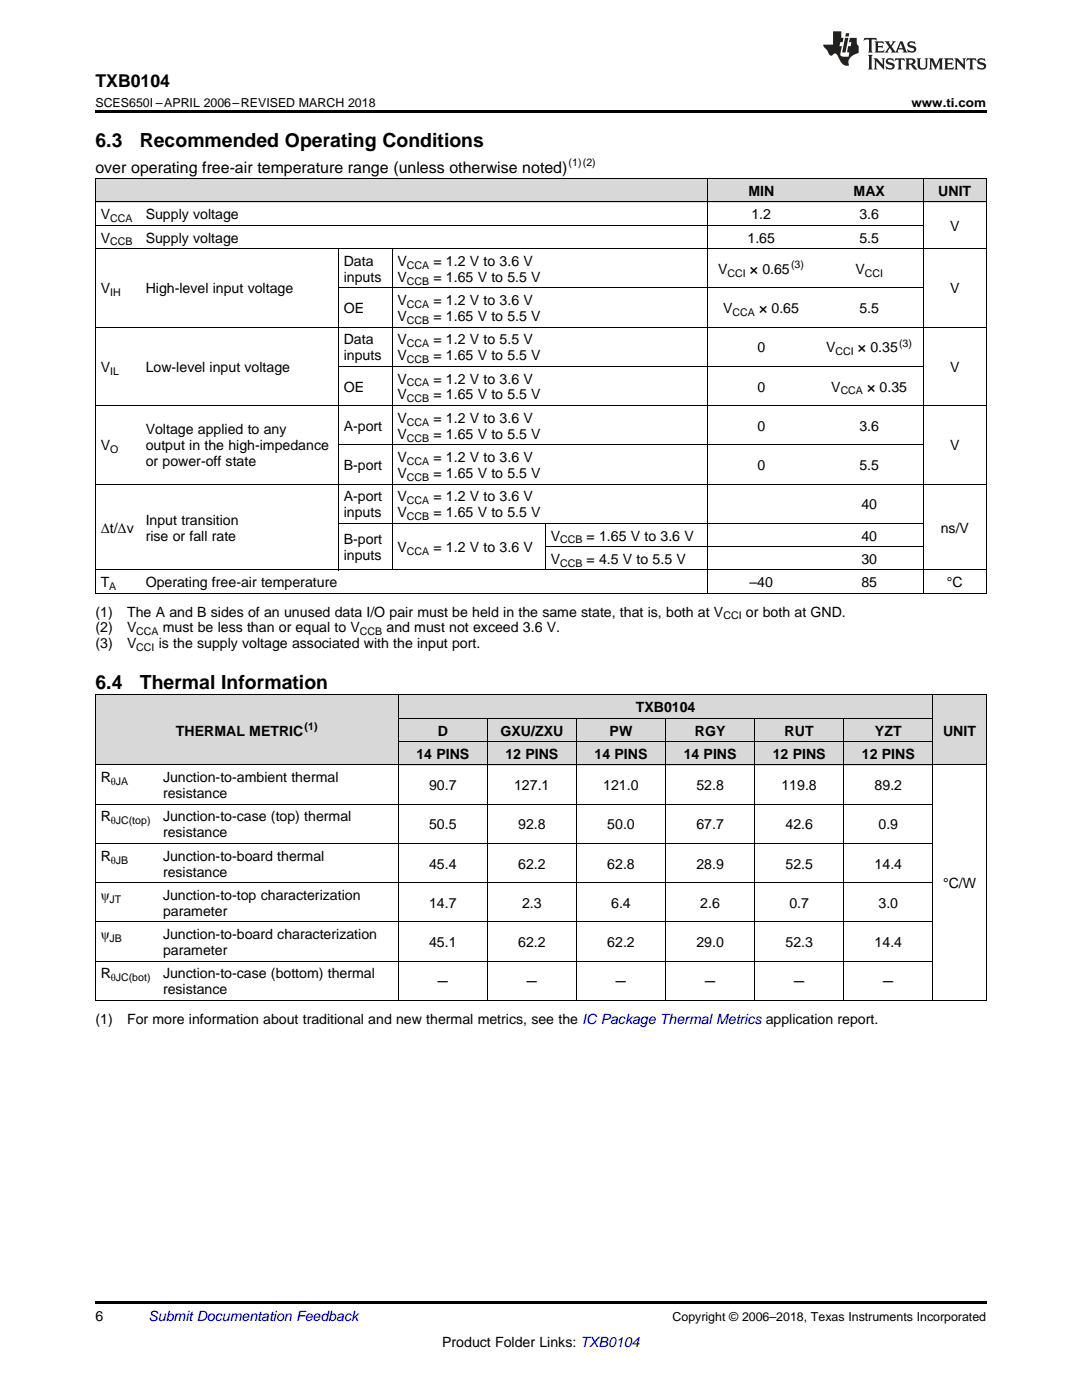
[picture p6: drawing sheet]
<svg xmlns="http://www.w3.org/2000/svg" width="216mm" height="279mm" viewBox="0 0 216 279" stroke-linecap="round" stroke-linejoin="round" font-family="sans-serif">
<defs><g id="words">
<g font-size="3.9">
<text x="19" y="29.3">6.3</text>
<text x="27.9" y="29.3">Recommended Operating Conditions</text>
<text x="19" y="137.5">6.4</text>
<text x="27.9" y="137.5">Thermal Information</text>
</g>
<text font-size="3.5" x="19" y="17.3">TXB0104</text>
<text font-size="3.2" x="19" y="34.4">over operating free-air temperature range (unless otherwise noted)</text>
<g font-size="2.8">
<text x="149.3" y="39.1">MIN</text>
<text x="170.3" y="39.1">MAX</text>
<text x="187.2" y="39.1">UNIT</text>
<text x="20.1" y="43.7">V</text>
<text x="29.1" y="43.7">Supply voltage</text>
<text x="149.9" y="43.7">1.2</text>
<text x="171.5" y="43.7">3.6</text>
<text x="189.6" y="46.1">V</text>
<text x="20.1" y="48.4">V</text>
<text x="29.1" y="48.4">Supply voltage</text>
<text x="68.6" y="53.1">Data</text>
<text x="79.3" y="53.1">V</text>
<text x="86.5" y="53.1">= 1.2 V to 3.6 V</text>
<text x="149.2" y="48.4">1.65</text>
<text x="171.5" y="48.4">5.5</text>
<text x="20.1" y="58.6">V</text>
<text x="29.1" y="58.6">High-level input voltage</text>
<text x="68.6" y="56.2">inputs</text>
<text x="79.3" y="56.2">V</text>
<text x="86.5" y="56.2">= 1.65 V to 5.5 V</text>
<text x="143.3" y="54.6">V</text>
<text x="149.6" y="54.6">× 0.65</text>
<text x="170.7" y="54.6">V</text>
<text x="189.6" y="58.6">V</text>
<text x="68.6" y="62.5">OE</text>
<text x="79.3" y="60.9">V</text>
<text x="79.3" y="64.1">V</text>
<text x="86.5" y="60.9">= 1.2 V to 3.6 V</text>
<text x="86.5" y="64.1">= 1.65 V to 5.5 V</text>
<text x="144.3" y="62.5">V</text>
<text x="151.5" y="62.5">× 0.65</text>
<text x="171.5" y="62.5">5.5</text>
<text x="68.6" y="68.7">Data</text>
<text x="68.6" y="71.9">inputs</text>
<text x="79.3" y="68.7">V</text>
<text x="79.3" y="71.9">V</text>
<text x="86.5" y="68.7">= 1.2 V to 5.5 V</text>
<text x="86.5" y="71.9">= 1.65 V to 5.5 V</text>
<text x="151.1" y="70.3">0</text>
<text x="164.9" y="70.3">V</text>
<text x="171.2" y="70.3">× 0.35</text>
<text x="20.1" y="74.2">V</text>
<text x="29.1" y="74.2">Low-level input voltage</text>
<text x="79.3" y="76.6">V</text>
<text x="86.5" y="76.6">= 1.2 V to 3.6 V</text>
<text x="189.6" y="74.2">V</text>
<text x="68.6" y="78.1">OE</text>
<text x="79.3" y="79.7">V</text>
<text x="86.5" y="79.7">= 1.65 V to 5.5 V</text>
<text x="151.1" y="78.1">0</text>
<text x="165.9" y="78.1">V</text>
<text x="173" y="78.1">× 0.35</text>
<text x="20.1" y="89.9">V</text>
<text x="29.1" y="86.7">Voltage applied to any</text>
<text x="29.1" y="89.9">output in the high-impedance</text>
<text x="68.6" y="86">A-port</text>
<text x="79.3" y="84.4">V</text>
<text x="79.3" y="87.6">V</text>
<text x="86.5" y="84.4">= 1.2 V to 3.6 V</text>
<text x="86.5" y="87.6">= 1.65 V to 5.5 V</text>
<text x="151.1" y="86">0</text>
<text x="171.5" y="86">3.6</text>
<text x="189.6" y="89.9">V</text>
<text x="29.1" y="93.1">or power-off state</text>
<text x="68.6" y="93.8">B-port</text>
<text x="79.3" y="92.2">V</text>
<text x="79.3" y="95.4">V</text>
<text x="86.5" y="92.2">= 1.2 V to 3.6 V</text>
<text x="86.5" y="95.4">= 1.65 V to 5.5 V</text>
<text x="151.1" y="93.8">0</text>
<text x="171.5" y="93.8">5.5</text>
<text x="68.6" y="100">A-port</text>
<text x="79.3" y="100">V</text>
<text x="86.5" y="100">= 1.2 V to 3.6 V</text>
<text x="171.9" y="101.6">40</text>
<text x="20.1" y="106.3">Δt/Δv</text>
<text x="29.1" y="104.7">Input transition</text>
<text x="29.1" y="107.9">rise or fall rate</text>
<text x="68.6" y="103.2">inputs</text>
<text x="79.3" y="103.2">V</text>
<text x="86.5" y="103.2">= 1.65 V to 5.5 V</text>
<text x="109.9" y="107.9">V</text>
<text x="117.1" y="107.9">= 1.65 V to 3.6 V</text>
<text x="171.9" y="107.9">40</text>
<text x="187.7" y="106.3">ns/V</text>
<text x="68.6" y="108.6">B-port</text>
<text x="68.6" y="111.8">inputs</text>
<text x="79.3" y="110.2">V</text>
<text x="86.5" y="110.2">= 1.2 V to 3.6 V</text>
<text x="109.9" y="112.5">V</text>
<text x="117.1" y="112.5">= 4.5 V to 5.5 V</text>
<text x="171.9" y="112.5">30</text>
<text x="20.1" y="117.2">T</text>
<text x="29.1" y="117.2">Operating free-air temperature</text>
<text x="149.5" y="117.2">–40</text>
<text x="171.9" y="117.2">85</text>
<text x="188.9" y="117.2">°C</text>
<text x="19" y="123">(1)</text>
<text x="25.4" y="123">The A and B sides of an unused data I/O pair must be held in the same state, that is, both at V</text>
<text x="148.8" y="123">or both at GND.</text>
<text x="19" y="126.2">(2)</text>
<text x="19" y="129.4">(3)</text>
<text x="25.4" y="126.2">V</text>
<text x="25.4" y="129.4">V</text>
<text x="31.7" y="129.4">is the supply voltage associated with the input port.</text>
<text x="32.5" y="126.2">must be less than or equal to V</text>
<text x="77.1" y="126.2">and must not exceed 3.6 V.</text>
<text x="126.9" y="142.1">TXB0104</text>
<text x="35.1" y="146.8">THERMAL METRIC</text>
<text x="87.3" y="146.8">D</text>
<text x="99.9" y="146.8">GXU/ZXU</text>
<text x="121.6" y="146.8">PW</text>
<text x="138.6" y="146.8">RGY</text>
<text x="156.6" y="146.8">RUT</text>
<text x="174.6" y="146.8">YZT</text>
<text x="188.2" y="146.8">UNIT</text>
<text x="83.1" y="151.4">14 PINS</text>
<text x="100.9" y="151.4">12 PINS</text>
<text x="118.6" y="151.4">14 PINS</text>
<text x="136.4" y="151.4">14 PINS</text>
<text x="154.2" y="151.4">12 PINS</text>
<text x="172" y="151.4">12 PINS</text>
<text x="20.1" y="156.1">R</text>
<text x="32.5" y="156.1">Junction-to-ambient thermal</text>
<text x="32.5" y="159.3">resistance</text>
<text x="85.6" y="157.7">90.7</text>
<text x="102.6" y="157.7">127.1</text>
<text x="120.4" y="157.7">121.0</text>
<text x="139" y="157.7">52.8</text>
<text x="155.9" y="157.7">119.8</text>
<text x="174.5" y="157.7">89.2</text>
<text x="20.1" y="163.9">R</text>
<text x="32.5" y="163.9">Junction-to-case (top) thermal</text>
<text x="32.5" y="167.1">resistance</text>
<text x="85.6" y="165.5">50.5</text>
<text x="103.4" y="165.5">92.8</text>
<text x="121.2" y="165.5">50.0</text>
<text x="139" y="165.5">67.7</text>
<text x="156.7" y="165.5">42.6</text>
<text x="175.3" y="165.5">0.9</text>
<text x="20.1" y="171.8">R</text>
<text x="32.5" y="171.8">Junction-to-board thermal</text>
<text x="85.6" y="173.4">45.4</text>
<text x="103.4" y="173.4">62.2</text>
<text x="121.2" y="173.4">62.8</text>
<text x="139" y="173.4">28.9</text>
<text x="156.7" y="173.4">52.5</text>
<text x="174.5" y="173.4">14.4</text>
<text x="20.1" y="179.6">ψ</text>
<text x="32.5" y="174.9">resistance</text>
<text x="32.5" y="179.6">Junction-to-top characterization</text>
<text x="188.2" y="177.3">°C/W</text>
<text x="32.5" y="182.8">parameter</text>
<text x="85.6" y="181.2">14.7</text>
<text x="104.2" y="181.2">2.3</text>
<text x="122" y="181.2">6.4</text>
<text x="139.7" y="181.2">2.6</text>
<text x="157.5" y="181.2">0.7</text>
<text x="175.3" y="181.2">3.0</text>
<text x="20.1" y="187.4">ψ</text>
<text x="32.5" y="187.4">Junction-to-board characterization</text>
<text x="32.5" y="190.6">parameter</text>
<text x="85.6" y="189">45.1</text>
<text x="103.4" y="189">62.2</text>
<text x="121.2" y="189">62.2</text>
<text x="139" y="189">29.0</text>
<text x="156.7" y="189">52.3</text>
<text x="174.5" y="189">14.4</text>
<text x="20.1" y="195.3">R</text>
<text x="32.5" y="195.3">Junction-to-case (bottom) thermal</text>
<text x="87.3" y="196.8">─</text>
<text x="105.1" y="196.8">─</text>
<text x="122.9" y="196.8">─</text>
<text x="140.7" y="196.8">─</text>
<text x="158.5" y="196.8">─</text>
<text x="176.2" y="196.8">─</text>
<text x="32.5" y="198.4">resistance</text>
<text x="19" y="204.3">(1)</text>
<text x="25.4" y="204.3">For more information about traditional and new thermal metrics, see the IC Package Thermal Metrics application report.</text>
<text x="19" y="263.6">6</text>
<text x="88.2" y="268.9">Product Folder Links: TXB0104</text>
</g>
<text font-size="2.8" fill="#0000c8" x="29.6" y="263.6">Submit Documentation Feedback</text>
<g font-size="2.5">
<text x="19" y="21.4">SCES650I –APRIL 2006–REVISED MARCH 2018</text>
<text x="181.9" y="21.4">www.ti.com</text>
<text x="134.2" y="263.6">Copyright © 2006–2018, Texas Instruments Incorporated</text>
</g>
<g font-size="2.1">
<text x="113.5" y="33.2">(1)(2)</text>
<text x="22" y="44.3">CCA</text>
<text x="22" y="49">CCB</text>
<text x="81.2" y="53.6">CCA</text>
<text x="157.9" y="53.5">(3)</text>
<text x="22" y="59.1">IH</text>
<text x="81.2" y="56.8">CCB</text>
<text x="145.2" y="55.2">CCI</text>
<text x="172.6" y="55.2">CCI</text>
<text x="81.2" y="61.5">CCA</text>
<text x="81.2" y="64.6">CCB</text>
<text x="146.2" y="63">CCA</text>
<text x="81.2" y="69.3">CCA</text>
<text x="166.7" y="70.9">CCI</text>
<text x="179.4" y="69.2">(3)</text>
<text x="22" y="74.8">IL</text>
<text x="81.2" y="72.5">CCB</text>
<text x="81.2" y="77.1">CCA</text>
<text x="81.2" y="80.3">CCB</text>
<text x="167.7" y="78.7">CCA</text>
<text x="81.2" y="84.9">CCA</text>
<text x="81.2" y="88.1">CCB</text>
<text x="22" y="90.5">O</text>
<text x="81.2" y="92.8">CCA</text>
<text x="81.2" y="96">CCB</text>
<text x="81.2" y="100.6">CCA</text>
<text x="81.2" y="103.8">CCB</text>
<text x="81.2" y="110.8">CCA</text>
<text x="111.8" y="108.4">CCB</text>
<text x="111.8" y="113.1">CCB</text>
<text x="21.8" y="117.8">A</text>
<text x="144.4" y="123.6">CCI</text>
<text x="27.2" y="126.8">CCA</text>
<text x="27.2" y="130">CCI</text>
<text x="71.8" y="126.8">CCB</text>
<text x="60.8" y="145.7">(1)</text>
<text x="22.1" y="156.7">θJA</text>
<text x="22.1" y="164.5">θJC(top)</text>
<text x="22.1" y="172.3">θJB</text>
<text x="21.9" y="180.2">JT</text>
<text x="21.9" y="188">JB</text>
<text x="22.1" y="195.8">θJC(bot)</text>
</g>
</g></defs>
<g fill="#d8d8d8">
<path d="M19 138.7h12.5v14h-12.5z"/>
<path d="M31.5 138.7h48v14h-48z"/>
<path d="M186.2 138.7h10.6v14h-10.6z"/>
<path d="M79.5 148.1h17.8v4.6h-17.8z"/>
<path d="M97.3 148.1h17.7v4.6h-17.7z"/>
<path d="M115 148.1h17.8v4.6h-17.8z"/>
<path d="M132.8 148.1h17.8v4.6h-17.8z"/>
<path d="M150.6 148.1h17.8v4.6h-17.8z"/>
<path d="M168.4 148.1h17.8v4.6h-17.8z"/>
<path d="M79.5 143.4h17.8v4.7h-17.8z"/>
<path d="M97.3 143.4h17.7v4.7h-17.7z"/>
<path d="M115 143.4h17.8v4.7h-17.8z"/>
<path d="M132.8 143.4h17.8v4.7h-17.8z"/>
<path d="M150.6 143.4h17.8v4.7h-17.8z"/>
<path d="M168.4 143.4h17.8v4.7h-17.8z"/>
<path d="M79.5 138.7h17.8v4.7h-17.8z"/>
<path d="M97.3 138.7h17.7v4.7h-17.7z"/>
<path d="M115 138.7h17.8v4.7h-17.8z"/>
<path d="M132.8 138.7h17.8v4.7h-17.8z"/>
<path d="M150.6 138.7h17.8v4.7h-17.8z"/>
<path d="M168.4 138.7h17.8v4.7h-17.8z"/>
<path d="M19 35.7h9v4.7h-9z"/>
<path d="M28 35.7h39.5v4.7h-39.5z"/>
<path d="M67.5 35.7h10.8v4.7h-10.8z"/>
<path d="M78.3 35.7h30.5v4.7h-30.5z"/>
<path d="M108.8 35.7h32.3v4.7h-32.3z"/>
<path d="M141.1 35.7h21.6v4.7h-21.6z"/>
<path d="M162.7 35.7h21.6v4.7h-21.6z"/>
<path d="M184.3 35.7h12.5v4.7h-12.5z"/>
</g>
<g fill="#000">
<path d="M19 22h177.8v.5h-177.8zM19 118.4l.2 .1zM67.4 118.4l.1 .1zM78.2 118.4l.1 .1zM108.7 118.4l.1 .1zM141 118.4l.1 .1zM162.6 118.4l.1 .1zM184.1 118.4l.2 .1zM196.7 118.4l.1 .1zM19 199.7h.2zM79.4 199.7h.1zM97.2 199.7h.1z"/>
<path d="M114.9 199.7h.1zM132.7 199.7h.1zM150.5 199.7h.1zM168.3 199.7h.1zM186.1 199.7h.1zM196.7 199.7h.1zM19 259.7h177.8v.5h-177.8z"/>
</g>
<g fill="none" stroke="#000" stroke-width=".2">
<path d="M19 35.6h177.8M19.1 35.7v82.8M141.1 35.7v82.8M184.2 35.7v82.8M196.8 35.7v82.8M19 49.6h177.8M19 45h165.2M19 40.3h177.8M67.5 49.6v64.2M67.5 57.4h116.7M78.2 49.6v64.2M19 65.3h177.8"/>
<path d="M67.5 73.1h116.7M19 96.6h177.8M19 80.9h177.8M67.5 88.8h116.7M19 118.4h177.8M19 113.8h177.8M67.5 104.4h116.7M108.8 104.5v9.3M108.8 109.1h75.4M19 138.7h177.8M19.1 138.7v61M79.4 138.7v61"/>
<path d="M186.1 138.7v61M196.8 138.7v61M19 152.7h177.8M79.5 148h106.7M79.5 143.4h106.7M97.2 143.4v56.3M115 143.4v56.3M132.8 143.4v56.3M150.5 143.4v56.3M168.3 143.4v56.3M19 176.2h167.2M19 168.3h167.2"/>
<path d="M19 160.5h167.2M19 199.7h177.8M19 191.8h167.2M19 184h167.2"/>
</g>
<g fill="#231f20">
<path d="M172.5 7.6l-.1 .5 .4-.2h.6v.1v2.1l-.2 .4h.9l-.2-.4v-2.1l.1-.1h.5l.5 .2-.2-.5zM174.5 8.3l.2 .3v1.5l-.2 .4h1.8l.2-.6a1.04 1.04 0 0 1-1.3 .2v-.7h.6l.3 .2v-.6l-.3 .2h-.6v-.6l.8-.1 .4 .3-.2-.5zM176.5 8.3l.9 1.1-.9 1.1h.8l-.2-.2 .4-.7 .5 .7-.2 .2h1.5l-.2-.2 .2-.4h.9l.1 .4-.2 .2h1l-.3-.3-.7-1.9h-.5l-.9 2-.8-1 .9-1h-.8l.1 .3-.4 .5-.3-.6 .1-.2zM179.7 8.6l.4 1h-.7zM181.3 8.4a.63 .63 0 0 0-.2 .7 .63 .63 0 0 0 .6 .4l.6 .2 .1 .2a.75 .75 0 0 1-.7 .4 .75 .75 0 0 1-.6-.5l.1 .7 .1-.1a1.11 1.11 0 0 0 1.5-.6 1.13 1.13 0 0 0-1.2-.8l-.1-.4a1.04 1.04 0 0 1 1.2 .2l-.2-.5-.2 .1-.4-.2zM173.2 10.9l.2 .4v2.2l-.2 .4h1l-.3-.4v-2.2l.3-.4zM174.3 11.6l.3 .4v1.5l-.3 .4h.8l-.2-.4v-1.3l1.5 1.7v-1.9l.2-.4h-.7l.2 .4v.9l-1.1-1.3zM177 11.8a.62 .62 0 0 0-.2 .7 .62 .62 0 0 0 .6 .4l.6 .1 .1 .3a.76 .76 0 0 1-.7 .3 .76 .76 0 0 1-.7-.4l.2 .7 .1-.1a1.11 1.11 0 0 0 1.5-.6 1.13 1.13 0 0 0-1.2-.8l-.1-.4a1.04 1.04 0 0 1 1.2 .2l-.2-.6-.2 .1-.5-.1zM178.7 11.6l-.2 .6a.61 .61 0 0 1 .8-.3v1.6l-.2 .4h.9l-.2-.4v-1.6a.63 .63 0 0 1 .7 .3l-.1-.6zM180.6 11.6l.3 .4v1.5l-.3 .4h1l-.2-.2-.1-.8 .6 .2a.76 .76 0 0 0 1.2 .7l-1-1a.58 .58 0 0 0 .6-.5 .58 .58 0 0 0-.5-.6zM181.4 11.9h.1a.45 .45 0 0 1 .5 .1 .45 .45 0 0 1 .1 .5l-.8 .2zM182.9 11.6l.2 .2a2.17 2.17 0 0 0 .3 1.9 .99 .99 0 0 0 1.6-.6v-1.1l.2-.4h-.7l.2 .2a1.92 1.92 0 0 1-.2 1.8 .6 .6 0 0 1-.9-.5v-1.1l.2-.4zM185.4 11.6l.2 .4v1.5l-.2 .4h.7l-.2-.4v-1.4l.8 1.8 .8-1.8v1.4l-.2 .4h.9l-.2-.4v-1.5l.2-.4h-.8l-.6 1.5-.6-1.5zM188.4 11.6l.2 .4v1.5l-.2 .4h1.8l.1-.6a1.04 1.04 0 0 1-1.2 .1v-.6h.5l.4 .2v-.6l-.4 .2h-.5v-.7h.8l.3 .3-.1-.6zM190.5 11.6l.2 .4v1.5l-.2 .4h.7l-.2-.4v-1.3l1.5 1.7v-1.9l.2-.4h-.7l.2 .4v.9l-1.1-1.3zM192.9 11.6l-.1 .6a.61 .61 0 0 1 .7-.3l.1 1.6-.3 .4h1l-.3-.4 .1-1.6a.63 .63 0 0 1 .7 .3l-.1-.6zM195.2 11.8a.62 .62 0 0 0-.2 .7 .62 .62 0 0 0 .6 .4l.6 .1 .1 .3a.76 .76 0 0 1-.7 .3 .76 .76 0 0 1-.6-.4l.1 .7 .1-.1a1.11 1.11 0 0 0 1.6-.6 1.13 1.13 0 0 0-1.3-.8l-.1-.4a1.04 1.04 0 0 1 1.2 .2l-.1-.6-.2 .1-.5-.1z"/>
<path d="M166.2 6.3v2.6h-1.9v.4l.8 .9a.91 .91 0 0 0 1 .8 .56 .56 0 0 1 .5-.3 .56 .56 0 0 1 .5 .3l.4 .8a1.53 1.53 0 0 0 1.9 1.2 1.54 1.54 0 0 1 1-2.1l.9-.3v-1.4a1.52 1.52 0 0 1-.4-1.6h-1.3l-.2 .8h.5l-.2 .8h-.5l-.1 1v.2l.4 .1-.2 .8a1.93 1.93 0 0 1-1.6-.3l.3-1.8h-.5l.2-.8h.4l.2-.8h-.4v-1.3zM168.6 7.6l-.6 2.9h.7l.6-2.9zM168.8 6.6l-.1 .7h.6l.2-.7z"/>
</g>
<use href="#words"/>
</svg>
